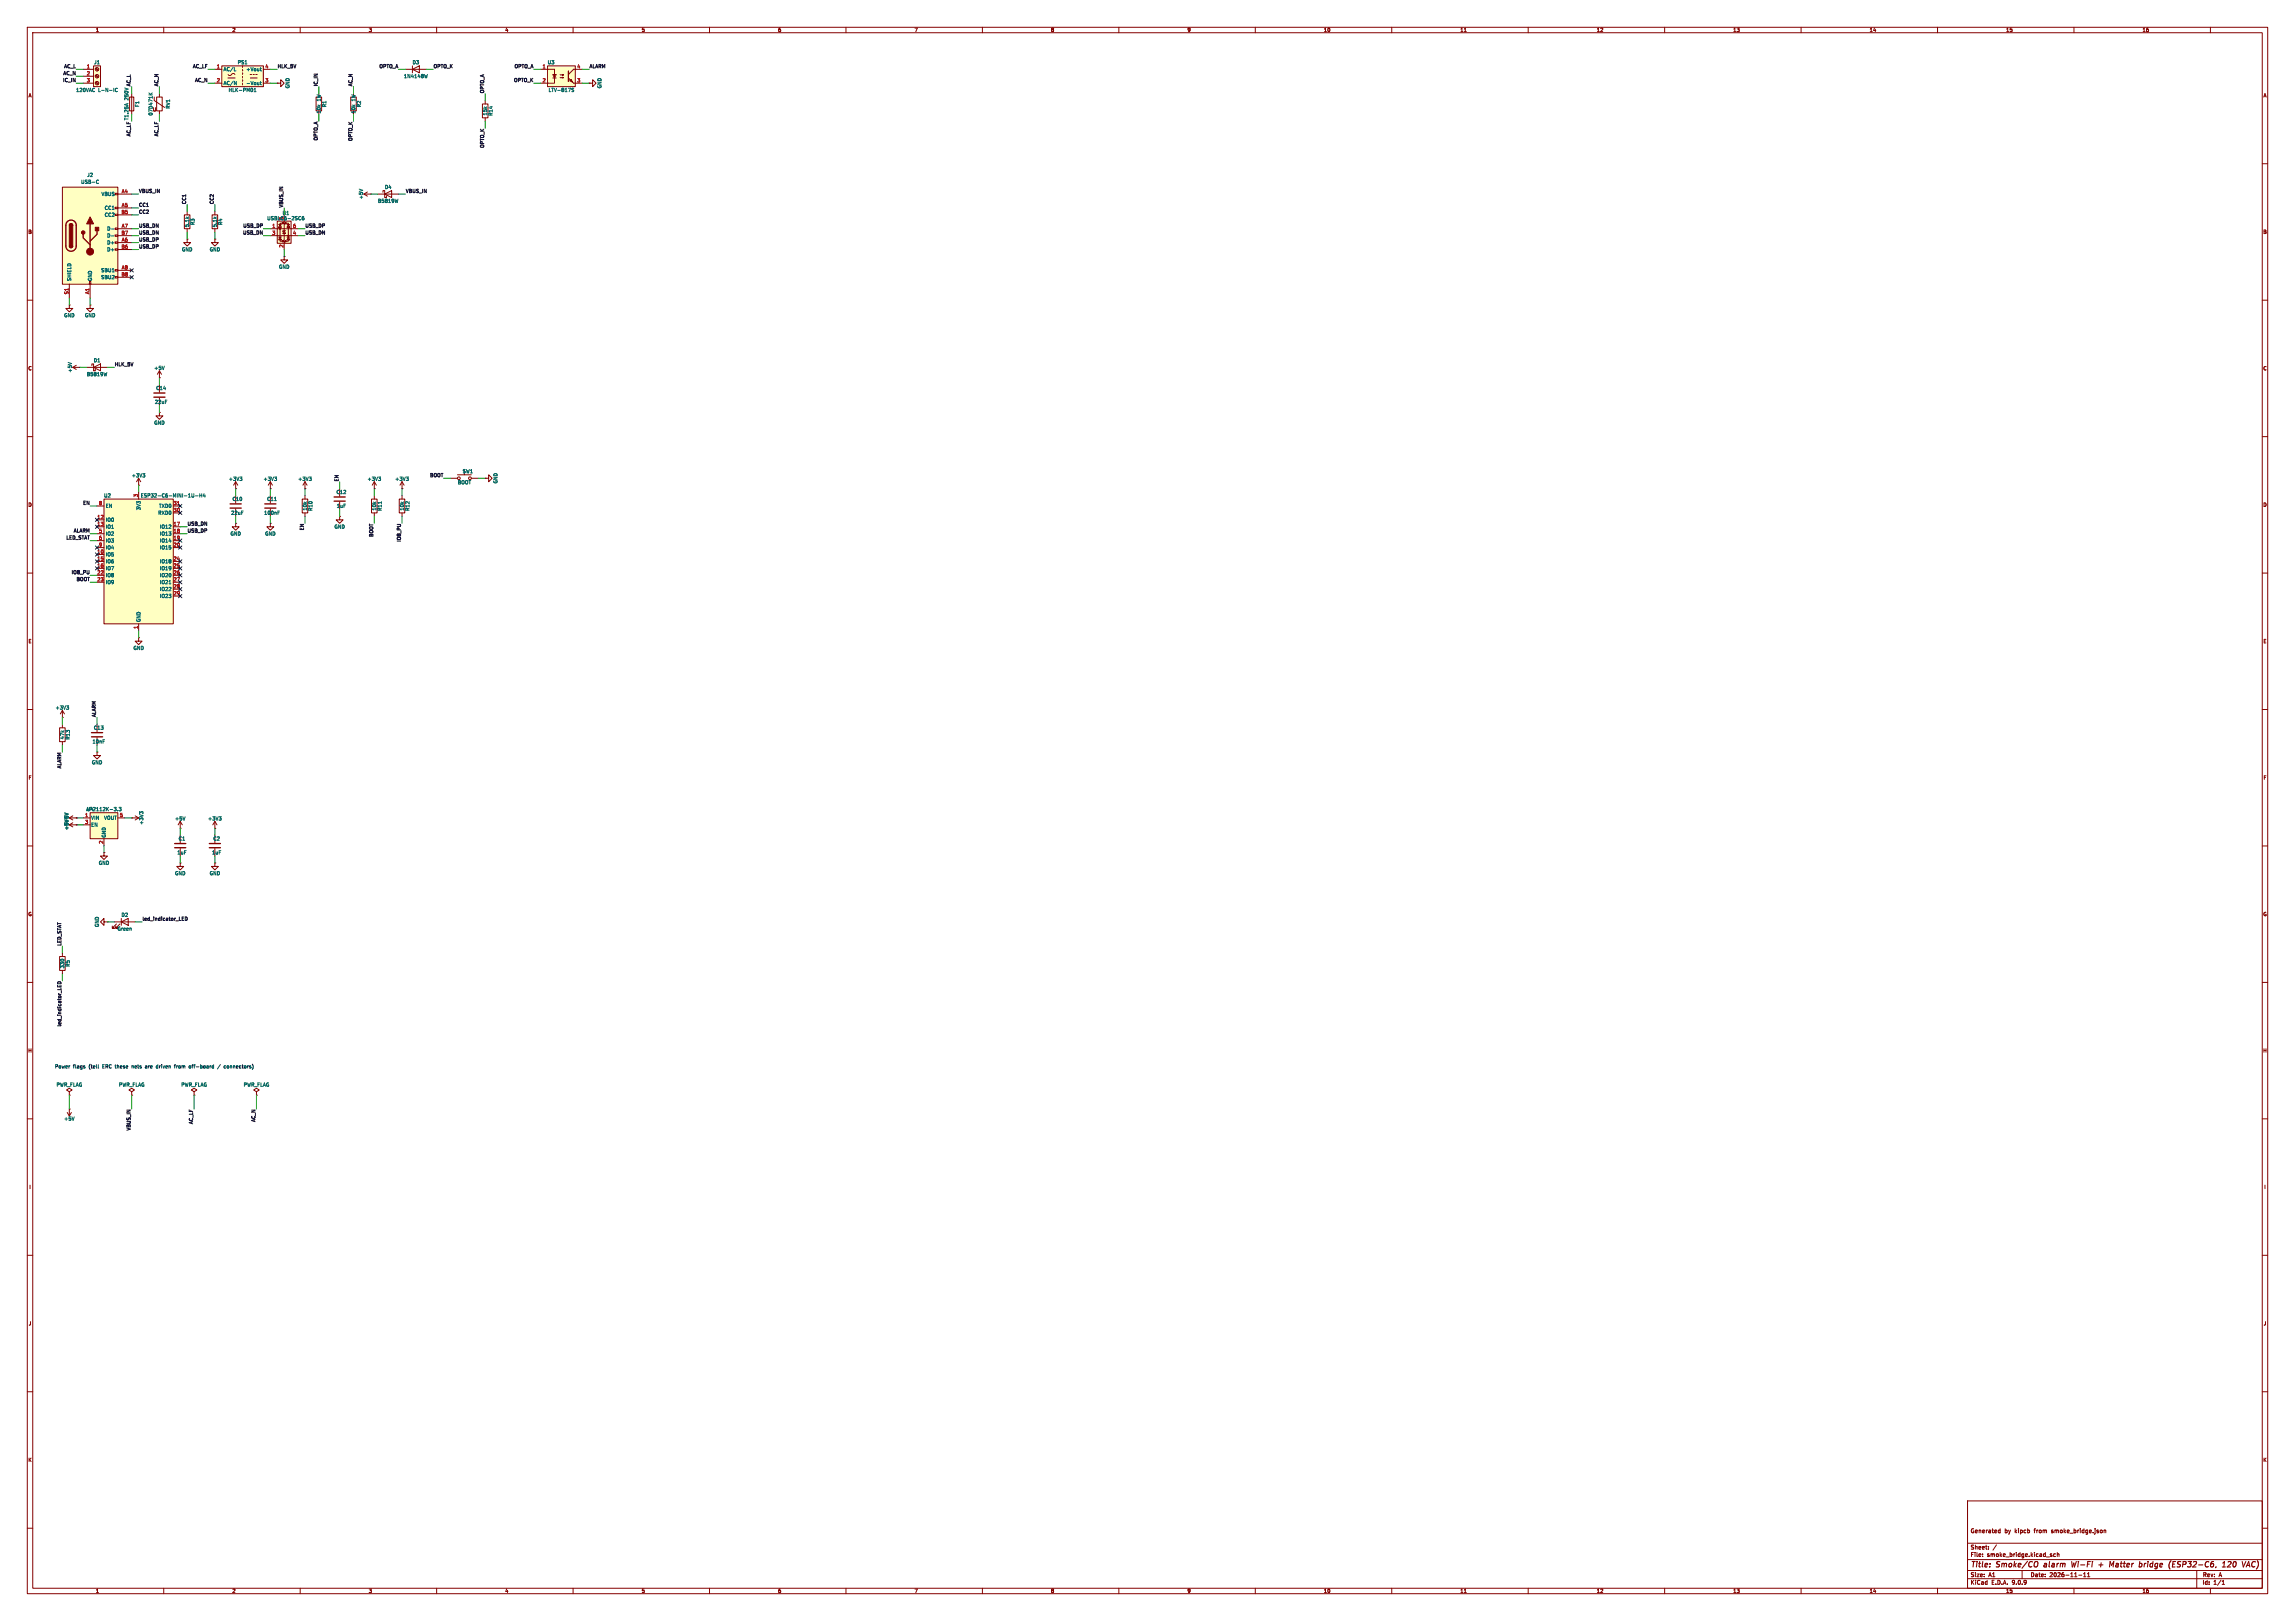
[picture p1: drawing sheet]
<svg xmlns="http://www.w3.org/2000/svg" width="841mm" height="594mm" viewBox="0 0 841 594" stroke-linecap="round" stroke-linejoin="round" font-family="sans-serif">
<defs><g id="words">
<g font-size="2.8" fill="#840000">
<text x="722" y="574.9">Title:</text>
<text x="731.7" y="574.9">Smoke/CO</text>
<text x="749.9" y="574.9">alarm</text>
<text x="760.8" y="574.9">Wi-Fi</text>
<text x="776.3" y="574.9">Matter</text>
<text x="787.9" y="574.9">bridge</text>
<text x="799.6" y="574.9">(ESP32-C6,</text>
<text x="820.1" y="574.9">120</text>
</g>
<g font-size="2.1" fill="#840000">
<text x="722" y="562">Generated</text>
<text x="734.5" y="562">by</text>
<text x="738.3" y="562">kipcb</text>
<text x="745.5" y="562">from</text>
<text x="752" y="562">smoke_bridge.json</text>
<text x="722" y="568">Sheet:</text>
<text x="722" y="570.7">File:</text>
<text x="728.1" y="570.7">smoke_bridge.kicad_sch</text>
<text x="722" y="580.9">KiCad</text>
<text x="722" y="578.1">Size:</text>
<text x="728.7" y="578.1">A1</text>
<text x="729.7" y="580.9">E.D.A.</text>
<text x="737.3" y="580.9">9.0.9</text>
<text x="744" y="578.1">Date:</text>
<text x="751" y="578.1">2026-11-11</text>
<text x="807" y="578.3">Rev:</text>
<text x="807" y="580.9">Id:</text>
<text x="811.1" y="580.9">1/1</text>
<text x="813.4" y="578.3">A</text>
</g>
<g font-size="1.8" fill="#840000">
<text x="35" y="11.9">1</text>
<text x="85" y="11.9">2</text>
<text x="135" y="11.9">3</text>
<text x="185" y="11.9">4</text>
<text x="235" y="11.9">5</text>
<text x="285" y="11.9">6</text>
<text x="335" y="11.9">7</text>
<text x="385" y="11.9">8</text>
<text x="435" y="11.9">9</text>
<text x="485" y="11.9">10</text>
<text x="535" y="11.9">11</text>
<text x="585" y="11.9">12</text>
<text x="635" y="11.9">13</text>
<text x="685" y="11.9">14</text>
<text x="735" y="11.9">15</text>
<text x="785" y="11.9">16</text>
<text x="10.3" y="35.9">A</text>
<text x="829.3" y="35.9">A</text>
<text x="10.3" y="85.9">B</text>
<text x="829.2" y="85.9">B</text>
<text x="10.3" y="135.9">C</text>
<text x="829.2" y="135.9">C</text>
<text x="10.3" y="185.9">D</text>
<text x="829.2" y="185.9">D</text>
<text x="10.3" y="235.9">E</text>
<text x="829.3" y="235.9">E</text>
<text x="10.3" y="285.9">F</text>
<text x="829.3" y="285.9">F</text>
<text x="10.3" y="335.9">G</text>
<text x="829.2" y="335.9">G</text>
<text x="10.2" y="385.9">H</text>
<text x="829.2" y="385.9">H</text>
<text x="10.6" y="435.9">I</text>
<text x="829.6" y="435.9">I</text>
<text x="10.4" y="485.9">J</text>
<text x="829.4" y="485.9">J</text>
<text x="10.3" y="535.9">K</text>
<text x="829.2" y="535.9">K</text>
<text x="35" y="583.9">1</text>
<text x="85" y="583.9">2</text>
<text x="135" y="583.9">3</text>
<text x="185" y="583.9">4</text>
<text x="235" y="583.9">5</text>
<text x="285" y="583.9">6</text>
<text x="335" y="583.9">7</text>
<text x="385" y="583.9">8</text>
<text x="435" y="583.9">9</text>
<text x="485" y="583.9">10</text>
<text x="535" y="583.9">11</text>
<text x="585" y="583.9">12</text>
<text x="635" y="583.9">13</text>
<text x="685" y="583.9">14</text>
<text x="735" y="583.9">15</text>
<text x="785" y="583.9">16</text>
</g>
<g font-size="1.8" fill="#006464">
<text x="34.4" y="23.7">J1</text>
<text x="87" y="23.7">PS1</text>
<text x="151.1" y="23.7">D3</text>
<text x="200.6" y="23.7">U3</text>
<text x="81.8" y="26.3">AC/L</text>
<text x="90.1" y="26.3">+Vout</text>
<text x="147.9" y="28.8">1N4148W</text>
<text x="27.7" y="33.9">120VAC</text>
<text x="36" y="33.9">L-N-IC</text>
<text x="81.8" y="31.3">AC/N</text>
<text x="83.6" y="33.9">HLK-PM01</text>
<text x="90.1" y="31.3">-Vout</text>
<text x="106.3" y="32.5" transform="rotate(-90 106.3 32.5)">GND</text>
<text x="200.9" y="33.9">LTV-817S</text>
<text x="220.6" y="32.5" transform="rotate(-90 220.6 32.5)">GND</text>
<text x="47.2" y="36.7" transform="rotate(-90 47.2 36.7)">250V</text>
<text x="51.2" y="39.3" transform="rotate(-90 51.2 39.3)">F1</text>
<text x="55.9" y="41">U</text>
<text x="62.5" y="40" transform="rotate(-90 62.5 40)">RV1</text>
<text x="117.7" y="41.7" transform="rotate(-90 117.7 41.7)">10k</text>
<text x="117.7" y="37.1" transform="rotate(-90 117.7 37.1)">1W</text>
<text x="119.7" y="39.4" transform="rotate(-90 119.7 39.4)">R1</text>
<text x="130.4" y="41.7" transform="rotate(-90 130.4 41.7)">10k</text>
<text x="130.4" y="37.1" transform="rotate(-90 130.4 37.1)">1W</text>
<text x="132.4" y="39.4" transform="rotate(-90 132.4 39.4)">R2</text>
<text x="47.2" y="44.2" transform="rotate(-90 47.2 44.2)">T1.25A</text>
<text x="56.1" y="42.5" transform="rotate(-90 56.1 42.5)">07D471K</text>
<text x="178.7" y="42.5" transform="rotate(-90 178.7 42.5)">15k</text>
<text x="180.7" y="42.6" transform="rotate(-90 180.7 42.6)">R14</text>
<text x="31.8" y="65">J2</text>
<text x="29.6" y="67.5">USB-C</text>
<text x="37.1" y="72">VBUS</text>
<text x="140.9" y="69.4">D4</text>
<text x="38.2" y="77.1">CC1</text>
<text x="133.2" y="73.2" transform="rotate(-90 133.2 73.2)">+5V</text>
<text x="138.4" y="74.5">B5819W</text>
<text x="38.2" y="79.6">CC2</text>
<text x="69.4" y="83.4" transform="rotate(-90 69.4 83.4)">5.1k</text>
<text x="71.5" y="82.6" transform="rotate(-90 71.5 82.6)">R3</text>
<text x="79.6" y="83.4" transform="rotate(-90 79.6 83.4)">5.1k</text>
<text x="81.6" y="82.6" transform="rotate(-90 81.6 82.6)">R4</text>
<text x="97.8" y="80.9">USBLC6-2SC6</text>
<text x="103.4" y="79">U1</text>
<text x="103.9" y="80.7" transform="rotate(-90 103.9 80.7)">5</text>
<text x="39.1" y="84.7">D-</text>
<text x="39.1" y="87.2">D-</text>
<text x="39.1" y="89.8">D+</text>
<text x="39.1" y="92.3">D+</text>
<text x="66.5" y="92.3">GND</text>
<text x="76.7" y="92.3">GND</text>
<text x="36.9" y="99.9">SBU1</text>
<text x="102.1" y="98.7">GND</text>
<text x="26.3" y="103.1" transform="rotate(-90 26.3 103.1)">SHIELD</text>
<text x="33.9" y="103.1" transform="rotate(-90 33.9 103.1)">GND</text>
<text x="36.9" y="102.5">SBU2</text>
<text x="23.4" y="116.4">GND</text>
<text x="31" y="116.4">GND</text>
<text x="26.5" y="136.7" transform="rotate(-90 26.5 136.7)">+5V</text>
<text x="34.2" y="132.9">D1</text>
<text x="56.4" y="135.7">+5V</text>
<text x="31.7" y="138">B5819W</text>
<text x="57.1" y="143.1">C14</text>
<text x="56.6" y="148.2">22uF</text>
<text x="56.4" y="155.8">GND</text>
<text x="169.4" y="173.6">SW1</text>
<text x="48.2" y="175.1">+3V3</text>
<text x="83.7" y="176.4">+3V3</text>
<text x="96.4" y="176.4">+3V3</text>
<text x="109.1" y="176.4">+3V3</text>
<text x="134.5" y="176.4">+3V3</text>
<text x="144.7" y="176.4">+3V3</text>
<text x="167.6" y="177.6">BOOT</text>
<text x="182.5" y="177.3" transform="rotate(-90 182.5 177.3)">GND</text>
<text x="38" y="182.5">U2</text>
<text x="51.5" y="182.5">ESP32-C6-MINI-1U-H4</text>
<text x="85" y="183.7">C10</text>
<text x="97.7" y="183.7">C11</text>
<text x="123.1" y="181.2">C12</text>
<text x="38.6" y="186.3">EN</text>
<text x="38.6" y="191.4">IO0</text>
<text x="51.7" y="187.1" transform="rotate(-90 51.7 187.1)">3V3</text>
<text x="57.8" y="188.8">RXD0</text>
<text x="58.1" y="186.3">TXD0</text>
<text x="84.6" y="188.8">22uF</text>
<text x="96.7" y="188.8">100nF</text>
<text x="112.6" y="187.2" transform="rotate(-90 112.6 187.2)">10k</text>
<text x="114.7" y="187.4" transform="rotate(-90 114.7 187.4)">R10</text>
<text x="123.3" y="186.3">1uF</text>
<text x="138" y="187.2" transform="rotate(-90 138 187.2)">10k</text>
<text x="140.1" y="187.4" transform="rotate(-90 140.1 187.4)">R11</text>
<text x="148.2" y="187.2" transform="rotate(-90 148.2 187.2)">10k</text>
<text x="150.2" y="187.4" transform="rotate(-90 150.2 187.4)">R12</text>
<text x="38.6" y="193.9">IO1</text>
<text x="38.6" y="196.4">IO2</text>
<text x="58.4" y="193.9">IO12</text>
<text x="58.4" y="196.4">IO13</text>
<text x="84.3" y="196.4">GND</text>
<text x="97" y="196.4">GND</text>
<text x="122.4" y="193.9">GND</text>
<text x="38.6" y="199">IO3</text>
<text x="38.6" y="201.5">IO4</text>
<text x="58.4" y="199">IO14</text>
<text x="58.4" y="201.5">IO15</text>
<text x="38.6" y="204.1">IO5</text>
<text x="38.6" y="206.6">IO6</text>
<text x="38.6" y="209.1">IO7</text>
<text x="58.4" y="206.6">IO18</text>
<text x="58.4" y="209.1">IO19</text>
<text x="38.6" y="211.7">IO8</text>
<text x="38.6" y="214.2">IO9</text>
<text x="58.4" y="211.7">IO20</text>
<text x="58.4" y="214.2">IO21</text>
<text x="58.4" y="216.8">IO22</text>
<text x="58.4" y="219.3">IO23</text>
<text x="51.7" y="228.1" transform="rotate(-90 51.7 228.1)">GND</text>
<text x="48.8" y="238.4">GND</text>
<text x="20.2" y="260.2">+3V3</text>
<text x="34.2" y="267.6">C13</text>
<text x="23.7" y="271.1" transform="rotate(-90 23.7 271.1)">47k</text>
<text x="25.8" y="271.2" transform="rotate(-90 25.8 271.2)">R13</text>
<text x="33.8" y="272.6">10nF</text>
<text x="33.5" y="280.3">GND</text>
<text x="31.5" y="297.4">AP2112K-3.3</text>
<text x="31.6" y="297.4">U4</text>
<text x="25.2" y="304.3" transform="rotate(-90 25.2 304.3)">+5V+5V</text>
<text x="25.2" y="304.3" transform="rotate(-90 25.2 304.3)">+5V</text>
<text x="33.3" y="300.6">VIN</text>
<text x="33.3" y="303.1">EN</text>
<text x="38" y="300.6">VOUT</text>
<text x="52.7" y="302.4" transform="rotate(-90 52.7 302.4)">+3V3</text>
<text x="64" y="300.8">+5V</text>
<text x="76.1" y="300.8">+3V3</text>
<text x="39" y="307.1" transform="rotate(-90 39 307.1)">GND</text>
<text x="65.3" y="308.2">C1</text>
<text x="78" y="308.2">C2</text>
<text x="36.1" y="317.1">GND</text>
<text x="64.8" y="313.3">1uF</text>
<text x="77.5" y="313.3">1uF</text>
<text x="64" y="320.9">GND</text>
<text x="76.7" y="320.9">GND</text>
<text x="36.4" y="339.9" transform="rotate(-90 36.4 339.9)">GND</text>
<text x="42.9" y="341.2">Green</text>
<text x="44.4" y="336.1">D2</text>
<text x="23.7" y="355" transform="rotate(-90 23.7 355)">330</text>
<text x="25.8" y="354.4" transform="rotate(-90 25.8 354.4)">R5</text>
<text x="20.6" y="398.4">PWR_FLAG</text>
<text x="43.4" y="398.4">PWR_FLAG</text>
<text x="66.3" y="398.4">PWR_FLAG</text>
<text x="89.2" y="398.4">PWR_FLAG</text>
<text x="23.4" y="410.8">+5V</text>
</g>
<g font-size="1.8" fill="#0f0f0f">
<text x="23.1" y="27.6">AC_N</text>
<text x="23.4" y="25.1">AC_L</text>
<text x="70.6" y="25.1">AC_LF</text>
<text x="101.6" y="25.1">HLK_5V</text>
<text x="138.9" y="25.1">OPTO_A</text>
<text x="158.7" y="25.1">OPTO_K</text>
<text x="188.4" y="25.1">OPTO_A</text>
<text x="215.9" y="25.1">ALARM</text>
<text x="23" y="30.1">IC_IN</text>
<text x="47.9" y="31.7" transform="rotate(-90 47.9 31.7)">AC_L</text>
<text x="58.1" y="31.7" transform="rotate(-90 58.1 31.7)">AC_N</text>
<text x="71.3" y="30.1">AC_N</text>
<text x="116.5" y="31.7" transform="rotate(-90 116.5 31.7)">IC_IN</text>
<text x="129.2" y="31.7" transform="rotate(-90 129.2 31.7)">AC_N</text>
<text x="177.5" y="34.3" transform="rotate(-90 177.5 34.3)">OPTO_A</text>
<text x="188.2" y="30.1">OPTO_K</text>
<text x="47.9" y="50.1" transform="rotate(-90 47.9 50.1)">AC_LF</text>
<text x="58.1" y="50.1" transform="rotate(-90 58.1 50.1)">AC_LF</text>
<text x="116.5" y="51.6" transform="rotate(-90 116.5 51.6)">OPTO_A</text>
<text x="129.2" y="51.8" transform="rotate(-90 129.2 51.8)">OPTO_K</text>
<text x="177.5" y="54.3" transform="rotate(-90 177.5 54.3)">OPTO_K</text>
<text x="50.8" y="70.8">VBUS_IN</text>
<text x="148.6" y="70.8">VBUS_IN</text>
<text x="50.8" y="75.9">CC1</text>
<text x="68.2" y="74.9" transform="rotate(-90 68.2 74.9)">CC1</text>
<text x="78.4" y="74.9" transform="rotate(-90 78.4 74.9)">CC2</text>
<text x="103.8" y="76.2" transform="rotate(-90 103.8 76.2)">VBUS_IN</text>
<text x="50.8" y="83.5">USB_DN</text>
<text x="50.8" y="78.4">CC2</text>
<text x="89" y="83.5">USB_DP</text>
<text x="111.8" y="83.5">USB_DP</text>
<text x="50.8" y="86">USB_DN</text>
<text x="50.8" y="88.6">USB_DP</text>
<text x="88.9" y="86">USB_DN</text>
<text x="111.8" y="86">USB_DN</text>
<text x="50.8" y="91.1">USB_DP</text>
<text x="41.9" y="134.3">HLK_5V</text>
<text x="124.1" y="176.5" transform="rotate(-90 124.1 176.5)">EN</text>
<text x="157.5" y="174.9">BOOT</text>
<text x="30.3" y="185.1">EN</text>
<text x="24.2" y="197.8">LED_STAT</text>
<text x="26.9" y="195.2">ALARM</text>
<text x="68.6" y="195.2">USB_DP</text>
<text x="68.6" y="192.7">USB_DN</text>
<text x="111.4" y="194.5" transform="rotate(-90 111.4 194.5)">EN</text>
<text x="136.8" y="196.9" transform="rotate(-90 136.8 196.9)">BOOT</text>
<text x="147" y="198.7" transform="rotate(-90 147 198.7)">IO8_PU</text>
<text x="26.1" y="210.5">IO8_PU</text>
<text x="27.9" y="213">BOOT</text>
<text x="35.2" y="262.9" transform="rotate(-90 35.2 262.9)">ALARM</text>
<text x="22.5" y="281.7" transform="rotate(-90 22.5 281.7)">ALARM</text>
<text x="52.1" y="337.5">led_indicator_LED</text>
<text x="22.5" y="346.7" transform="rotate(-90 22.5 346.7)">LED_STAT</text>
<text x="22.5" y="376.3" transform="rotate(-90 22.5 376.3)">led_indicator_LED</text>
<text x="70.8" y="412" transform="rotate(-90 70.8 412)">AC_LF</text>
<text x="93.6" y="411.3" transform="rotate(-90 93.6 411.3)">AC_N</text>
<text x="47.9" y="414.4" transform="rotate(-90 47.9 414.4)">VBUS_IN</text>
</g>
<g font-size="1.8" fill="#a90000">
<text x="31.7" y="25.1">1</text>
<text x="31.7" y="27.7">2</text>
<text x="79.3" y="25.1">1</text>
<text x="97.1" y="25.1">4</text>
<text x="198.7" y="25.1">1</text>
<text x="211.4" y="25.1">4</text>
<text x="31.7" y="30.2">3</text>
<text x="79.3" y="30.2">2</text>
<text x="97.1" y="30.2">3</text>
<text x="198.7" y="30.2">2</text>
<text x="211.4" y="30.2">3</text>
<text x="44.5" y="70.9">A4</text>
<text x="44.5" y="75.9">A5</text>
<text x="44.4" y="78.5">B5</text>
<text x="44.5" y="83.6">A7</text>
<text x="99.6" y="83.6">1</text>
<text x="107.2" y="83.6">6</text>
<text x="44.4" y="86.1">B7</text>
<text x="44.5" y="88.6">A6</text>
<text x="99.6" y="86.1">3</text>
<text x="107.2" y="86.1">4</text>
<text x="44.4" y="91.2">B6</text>
<text x="103.9" y="90.9" transform="rotate(-90 103.9 90.9)">2</text>
<text x="44.4" y="101.3">B8</text>
<text x="44.5" y="98.8">A8</text>
<text x="25.1" y="108" transform="rotate(-90 25.1 108)">S1</text>
<text x="32.8" y="107.9" transform="rotate(-90 32.8 107.9)">A1</text>
<text x="36.1" y="185.2">8</text>
<text x="50.5" y="182.3" transform="rotate(-90 50.5 182.3)">3</text>
<text x="63.5" y="185.2">31</text>
<text x="35.5" y="190.2">12</text>
<text x="63.5" y="187.7">30</text>
<text x="35.5" y="192.8">13</text>
<text x="36.1" y="195.3">5</text>
<text x="36.1" y="197.9">6</text>
<text x="63.5" y="192.8">17</text>
<text x="63.5" y="195.3">18</text>
<text x="63.5" y="197.9">19</text>
<text x="35.5" y="202.9">10</text>
<text x="36.1" y="200.4">9</text>
<text x="63.5" y="200.4">20</text>
<text x="35.5" y="205.5">15</text>
<text x="35.5" y="208">16</text>
<text x="63.5" y="205.5">24</text>
<text x="63.5" y="208">25</text>
<text x="35.5" y="210.6">22</text>
<text x="35.5" y="213.1">23</text>
<text x="63.5" y="210.6">26</text>
<text x="63.5" y="213.1">27</text>
<text x="63.5" y="215.6">28</text>
<text x="63.5" y="218.2">29</text>
<text x="50.5" y="230.6" transform="rotate(-90 50.5 230.6)">1</text>
<text x="31" y="299.5">1</text>
<text x="43.7" y="299.5">5</text>
<text x="31" y="302">3</text>
<text x="37.8" y="309.3" transform="rotate(-90 37.8 309.3)">2</text>
</g>
<g font-size="1.8" fill="#0000c2">
<text x="20" y="391.6">Power</text>
<text x="26.8" y="391.6">flags</text>
<text x="32.7" y="391.6">(tell</text>
<text x="37.8" y="391.6">ERC these</text>
<text x="49" y="391.6">nets</text>
<text x="54.1" y="391.6">are</text>
<text x="58.3" y="391.6">driven</text>
<text x="65.2" y="391.6">from</text>
<text x="70.8" y="391.6">off-board</text>
<text x="81.5" y="391.6">/</text>
<text x="84" y="391.6">connectors)</text>
</g>
</g></defs>
<g fill="none" stroke="#840000" stroke-width=".37">
<path d="M10 10h821v574h-821zM12 12h817v570h-817zM60 10v2M110 10v2M160 10v2M210 10v2M260 10v2M310 10v2M360 10v2M410 10v2M460 10v2M510 10v2"/>
<path d="M536.6 11.6h.7M560 10v2M610 10v2M660 10v2M710 10v2M760 10v2M810 10v2M10 60h2M829 60h2M104.1 94v1.2h1.3l-1.3 1.3-1.2-1.3h1.2M104.1 94h.1M10 110h2"/>
<path d="M829 110h2M58.4 138.4h.1M58.4 135.9l-.7 1.3M58.4 135.9l.8 1.3M58.4 135.9v2.5M10 160h2M58.4 151.1v1.3h1.3l-1.3 1.3-1.3-1.3h1.3M58.4 151.1h.1M829 160h2M10 210h2M829 210h2M10 260h2"/>
<path d="M829 260h2M10 310h2M829 310h2M38.1 337.8v-1.3l-1.3 1.3 1.3 1.3v-1.3h1.3M39.4 337.8h.1M41.9 337.8h7.6M42.7 338.6l-1.6 1.5h.8h-.8v-.8M43.9 338.6l-1.5 1.5h.8h-.8v-.8M44.4 337.8l2.6-1.3v2.6zM44.4 336.5v2.6M10 360h2M21.8 350.5h2.1v5.1h-2.1z"/>
<path d="M22.9 349.2v1.3M22.9 355.6v1.3M829 360h2M10 410h2M24.6 407.7l.8 1.2M25.4 406.4h.1M25.4 400l1-.6-1-.6-1 .6 1 .6v1.3M25.4 401.3h.1M25.4 406.4v2.5M26.2 407.7l-.8 1.2M48.3 400l1-.6-1-.6-1.1 .6 1.1 .6v1.3M48.3 401.3h.1"/>
<path d="M71.1 400l1-.6-1-.6-1 .6 1 .6v1.3M71.1 401.3h.1M829 410h2M10 460h2M829 460h2M10 510h2M829 510h2M10 560h2M721 550h108v32h-108zM829 560h2M721 578.5h108M721 575.5h108"/>
<path d="M721 571.5h108M721 565.5h108M726.5 570.2h.1M726.5 570.2v.1M726.5 569.5v.1M728.7 567.5v.2M728.7 566.8v.1M731.6 566.1l-1.3 1.9M732.4 561.6h.6M732.4 560.8h.6M733 560.2v1.5M741 575.5v3"/>
<path d="M751.5 569.9l.5 .3-.5 .2M751.5 569.4l.4 .1M753.2 569.5l-.4-.1-.3 .3 .2 .6h.5M753.9 569.5h.6v.9M753.9 568.9v1.5M761.7 577.2h1.2M763.5 577.8h.9M763.5 576.7l.5-.4v1.5M765 577.8h.8M765 576.7l.4-.4v1.5M770.1 560.7l.3 .3-.1 .5M770.2 561.6l-.1 .1"/>
<path d="M770.3 561.5l-.1 .1M771 560.8h.6l.1 .9M771 560.7v1M805 575.5v6.5M814.3 579.5l.4-.4v1.5M60 582v2M110 582v2M160 582v2M210 582v2M260 582v2M310 582v2M360 582v2"/>
<path d="M410 582v2M460 582v2M510 582v2M536.6 583.6h.7M560 582v2M610 582v2M660 582v2M710 582v2M760 582v2M810 582v2M814.3 580.6h.9"/>
</g>
<g fill="none" stroke="#840000" stroke-width=".4">
<path d="M749.1 573.5l-.2 .4 .3 .3M759.2 572.2l.2 2 .5-1.4 .2 1.4 .8-2M769.1 573.4h1.5M770 572.7l-.2 1.5M773 574.2l.3-2 .4 1.4 .9-1.4-.3 2M775.6 573.4l-.3 .3v.4l.7 .1M775.6 572.9l-.2 .1M786.4 572.9l-.6 .4M787.1 572.9l-.2 1.3M787.2 572.2l-.1 .2M798.8 574l-1 .1M798.9 572.2l-.7 .1-.3 .5 1 .6"/>
<path d="M814.3 574.2h1.2M816.5 572.4l.8-.2 .3 .6-1.4 1.4h1.2M818.6 572.4l.3-.2a1 1 0 0 1 .5 1.1 1 1 0 0 1-1 .8l-.2-.7zM825.6 572.3l.9 .1M826.3 574l-.4 .2M827.2 571.9a2.32 2.32 0 0 1-.4 3.1"/>
</g>
<path d="M60.2 134.2l-.4 1.3M27.2 409.3l-.4 1.2" fill="none" stroke="#006464" stroke-width=".37"/>
<path d="M22.9 68.6h20.3v35.5h-20.3z" fill="#ffffc2"/>
<g fill="none" stroke="#840000" stroke-width=".37">
<path d="M22.9 68.6h20.3v35.5h-20.3zM42.2 70.9h1v.5h-1zM42.2 75.9h1v.6h-1zM42.2 78.5h1v.5h-1zM43.2 71.1h5.1M43.2 76.2h5.1M43.2 78.7h5.1M25.4 82.5l.2-.4 .4-.2 .5 .2 .2 .4M25.4 90.2l.2 .4 .4 .2 .5-.2 .2-.4M42.2 83.6h1v.5h-1zM42.2 86.1h1v.5h-1zM42.2 88.6h1v.6h-1z"/>
<path d="M42.2 91.2h1v.5h-1zM42.2 98.8h1v.5h-1zM43.2 83.8h5.1M43.2 86.4h5.1M43.2 88.9h5.1M43.2 91.4h5.1M43.2 99.1h5.1M25.4 104.1v5.1M32.8 103.1h.5v1h-.5zM33 104.1v5.1M42.2 101.3h1v.6h-1zM43.2 101.6h5.1"/>
<path d="M25.4 299.7l1.3 .8M25.4 299.7h2.5M26.7 299l-1.3 .7M27.9 299.7h.1M48.3 299.7h.1M48.3 299.7h2.5M49.5 299l1.3 .7M50.8 299.7l-1.3 .8M38.1 312.4v1.3h1.3l-1.3 1.3-1.3-1.3h1.3M38.1 312.4h.1M66 316.2v1.3h1.3l-1.3 1.3-1.2-1.3h1.2M66 316.2h.1"/>
<path d="M78.7 316.2v1.3h1.3l-1.3 1.3-1.2-1.3h1.2M78.7 316.2h.1"/>
</g>
<path d="M24.7 81.2a1.9 1.9 0 0 1 2.1-.4 1.9 1.9 0 0 1 1.1 1.7v7.7a1.91 1.91 0 0 1-1.9 1.9 1.91 1.91 0 0 1-1.9-1.9v-7.8zM30.5 85.9v1.2l2.5 2.6M33 82v10.2M35.6 84.6v1.3l-2.6 2.5" fill="none" stroke="#840000" stroke-width=".51"/>
<g fill="#840000" stroke="#840000" stroke-width=".37">
<path d="M25.4 82.5h1.3v7.7h-1.3z"/>
<path d="M25.6 82.1l.7-.1 .4 .5h-1.3z"/>
<path d="M25.4 90.2h1.3l-.2 .4-.5 .2-.4-.2z"/>
<path d="M33 79.5l1.3 2.5h-2.6z"/>
<path d="M34.9 83.3h1.3v1.3h-1.3z"/>
<circle cx="30.5" cy="85.2" r=".63"/>
<circle cx="33" cy="92.2" r="1.27"/>
</g>
<path d="M35.6 66l.5 .1M36.1 67.1l-.5 .1M40.8 83.9h1M40.8 86.5h1M23.7 297.9l1.3 .4M51.6 297.8l-.5-.4v.8M51.6 297.7l.3-.3 .5 .3" fill="none" stroke="#006464" stroke-width=".37"/>
<path d="M33 297.8h10.2v9.5h-10.2z" fill="#ffffc2"/>
<g fill="none" stroke="#840000" stroke-width=".37">
<path d="M101.6 30.5h1.3v-1.3l1.2 1.3-1.2 1.2v-1.2M101.6 30.5h.1M115.8 35.6h2.1v5h-2.1zM128.5 35.6h2.1v5h-2.1zM67.6 78.7h2v5.1h-2zM68.6 77.5v1.2M77.7 78.7h2.1v5.1h-2.1zM78.7 77.5v1.2M133.3 71.1h2.6M133.3 71.1l1.3 .8M134.6 70.4l-1.3 .7M135.9 71.1h.1"/>
<path d="M138.4 71.1h7.6M140.3 70.5v-.7h.7v2.6h.6v-.6M141 71.1l2.5-1.3v2.6zM68.6 87.6v1.3h1.2l-1.2 1.3-1.3-1.3h1.3M68.6 87.6h.1M68.6 83.8v1.3M78.7 83.8v1.3M25.4 111.8v1.2h1.3l-1.3 1.3-1.3-1.3h1.3M25.4 111.8h.1M33 111.8v1.2h1.3l-1.3 1.3-1.3-1.3h1.3M33 111.8h.1M26.7 134.6h2.5"/>
<path d="M26.7 134.6l1.2 .8M27.9 133.9l-1.2 .7M29.2 134.6h.1M31.7 134.6h7.7M33.7 134v-.7h.6v2.6h.6v-.6M34.3 134.6l2.5-1.3v2.6zM50.8 177.8h.1M50.8 175.3l-.8 1.2M50.8 175.3l.8 1.2M50.8 175.3v2.5M86.4 179.1h.1M86.4 176.5l-.8 1.3"/>
<path d="M86.4 176.5l.7 1.3M86.4 176.5v2.6M99.1 179.1h.1M99.1 176.5l-.8 1.3M99.1 176.5l.7 1.3M99.1 176.5v2.6M111.8 179.1h.1M111.8 176.5l-.8 1.3M111.8 176.5l.7 1.3M111.8 176.5v2.6M124.5 179.1v2.8M137.2 179.1h.1"/>
<path d="M137.2 176.5l-.8 1.3M137.2 176.5l.7 1.3M137.2 176.5v2.6M147.3 179.1h.1M147.3 176.5l-.7 1.3M147.3 176.5l.8 1.3M147.3 176.5v2.6M165.1 175.3h2.5M167.6 174h5.1M172.7 175.3h2.6M177.8 175.3h1.3v-1.3l1.2 1.3-1.2 1.2v-1.2M177.8 175.3h.1"/>
<path d="M86.4 191.8v1.2h1.2l-1.2 1.3-1.3-1.3h1.3M86.4 191.8h.1M86.4 181.6v2.8M86.4 186.4v2.8M99.1 191.8v1.2h1.2l-1.2 1.3-1.3-1.3h1.3M99.1 191.8h.1M99.1 181.6v2.8M99.1 186.4v2.8M110.7 182.9h2.1v5.1h-2.1zM111.8 181.6v1.3M111.8 188v1.2M124.5 189.2v1.3h1.2l-1.2 1.3-1.3-1.3h1.3"/>
<path d="M124.5 189.2h.1M124.5 183.9v2.8M136.1 182.9h2.1v5.1h-2.1zM137.2 181.6v1.3M137.2 188v1.2M146.3 182.9h2v5.1h-2zM147.3 181.6v1.3M147.3 188v1.2M50.8 233.7v1.2h1.3l-1.3 1.3-1.3-1.3h1.3M50.8 233.7h.1M21.8 266.7h2.1v5.1h-2.1zM22.9 262.9h.1"/>
<path d="M22.9 260.3l-.8 1.3M22.9 260.3l.7 1.3M22.9 260.3v2.6M22.9 265.4v1.3M22.9 271.8v1.2M35.6 275.6v1.3h1.2l-1.2 1.2-1.3-1.2h1.3M35.6 275.6h.1M35.6 265.4v2.8M35.6 270.3v2.7M30.5 299.7h2.5M33 297.8h10.2v9.5h-10.2zM43.2 299.7h2.5"/>
<path d="M25.4 302.3h2.5M25.4 302.3l1.3 .7M26.7 301.5l-1.3 .8M27.9 302.3h.1M30.5 302.3h2.5M38.1 307.3v2.6M66 303.5h.1M66 301l-.7 1.3M66 301l.8 1.3M66 301v2.5M66 306.1v2.8M66 310.9v2.8"/>
<path d="M78.7 303.5h.1M78.7 301v2.5M78.7 306.1v2.8M78.7 310.9v2.8M78.7 301l-.7 1.3M78.7 301l.8 1.3"/>
<circle cx="168.1" cy="175.3" r=".51"/>
<circle cx="172.2" cy="175.3" r=".51"/>
</g>
<g fill="none" stroke="#006464" stroke-width=".37">
<path d="M131.6 69.3l1.3 .4M145.8 73l-.3 1.2M25 132.8l1.2 .4M39.2 136.5l-.3 1.2M52.3 173.6h.8l-.4 .4M52.9 174l.2 .3-.2 .5M87.9 174.8h.8l-.5 .5M88.4 175.3l.3 .2-.3 .6M100.6 174.8h.8l-.5 .5M101.1 175.3l.3 .2-.3 .6M113.3 174.8h.8l-.5 .5M113.8 175.3l.3 .2-.3 .6"/>
<path d="M138.7 174.8h.8l-.5 .5M139.2 175.3l.3 .2-.3 .6M148.8 174.8h.8l-.4 .5M149.4 175.3l.2 .2-.2 .6M100.6 183.5h.7M101.8 187.9h.5M101.8 187.3h.6M139.8 183.8v.7M24.4 258.6h.8l-.5 .5M24.9 259.1l.3 .3-.3 .5M41.8 295.9h.8l-.4 .4M42.5 296.5v.5"/>
<path d="M43.1 297.1h.1M43.2 297.1h-.1M43.6 295.9h.8l-.4 .4 .3 .2v.5h-.7M67.9 299.3l-.5 1.3M80.3 299.3h.7l-.4 .5M80.8 299.8l.2 .2-.2 .6"/>
</g>
<path d="M84.3 184.7h4.1M84.3 186.2h4.1M97 184.7h4.1M97 186.2h4.1M122.4 182.1h4.1M122.4 183.6h4.1M33.5 268.5h4.1M33.5 270h4.1M64 309.1h4.1M64 310.6h4.1M76.7 309.1h4.1M76.7 310.6h4.1" fill="none" stroke="#840000" stroke-width=".51"/>
<path d="M38.1 182.9h25.4v45.7h-25.4z" fill="#ffffc2"/>
<g fill="none" stroke="#840000" stroke-width=".37">
<path d="M47.5 35.6h1.5v5h-1.5zM48.3 34.3v7.6M56.5 35.6v1.2l3.8 2.6M57.4 35.6h2v5h-2zM58.4 34.3v1.3M58.4 40.6v1.3M78.7 87.6v1.3h1.3l-1.3 1.3-1.2-1.3h1.2M78.7 87.6h.1M58.4 141v2.8M58.4 145.8v2.8M35.6 185.4h2.5M35.6 190.5h2.5"/>
<path d="M35.6 193h2.5M35.6 195.6h2.5M35.6 198.1h2.5M38.1 182.9h25.4v45.7h-25.4zM50.8 180.3v2.6M63.5 185.4h2.5M63.5 193h2.5M63.5 195.6h2.5M63.5 198.1h2.5M63.5 188h2.5M35.6 200.7h2.5M35.6 203.2h2.5"/>
<path d="M35.6 205.7h2.5M35.6 208.3h2.5M35.6 210.8h2.5M35.6 213.4h2.5M63.5 200.7h2.5M63.5 205.7h2.5M63.5 208.3h2.5M63.5 210.8h2.5M63.5 213.4h2.5M63.5 215.9h2.5M63.5 218.4h2.5M50.8 228.6v2.5"/>
<path d="M94 400l1-.6-1-.6-1 .6 1 .6v1.3M94 401.3h.1"/>
</g>
<path d="M65 185h.7" fill="none" stroke="#a90000" stroke-width=".37"/>
<path d="M54.6 34l.7 .8M55.8 34l-.7 .6M71 180.9v1.2h-.6M71.6 181.7h1M73.2 180.9v1.3M73.2 181.5h.7M73.9 180.9v1.3M74.8 180.9l-.3 .9h.8M75.1 181.3v.9M61.9 213.9h.7" fill="none" stroke="#006464" stroke-width=".37"/>
<path d="M56.4 144h4.1M56.4 145.5h4.1" fill="none" stroke="#840000" stroke-width=".51"/>
<path d="M81.3 24.1h15.2v7.6h-15.2z" fill="#ffffc2"/>
<g fill="none" stroke="#840000" stroke-width=".37">
<path d="M78.7 25.4h2.6M78.7 30.5h2.6M81.3 24.1h15.2v7.6h-15.2zM83.6 27.3l.6 .4 1.2-.8 .7 .4M83.6 28.6h2.5M88.9 24.1v.7M88.9 25.4v.6M88.9 26.7v.6M88.9 27.9v.7M88.9 29.2v.6M88.9 30.5v.6M91.7 28.6h2.5"/>
<path d="M91.7 27.3h.5M92.7 27.3h.5M93.7 27.3h.5M96.5 25.4h2.6M96.5 30.5h2.6"/>
</g>
<path d="M85.9 26h.6M85.9 29.8l.7 1.3v-1.3M92.5 32.4v1.1M93.1 33.6h.7M93.1 32.7l.4-.4v1.3M95.3 25.1h.5M95.3 30.2h.5M95.5 24.7v1.1l.3 .2M95.5 29.8v1.1l.3 .2" fill="none" stroke="#006464" stroke-width=".37"/>
<path d="M34.3 24.1h2.5v7.6h-2.5z" fill="#ffffc2"/>
<g fill="none" stroke="#840000" stroke-width=".37">
<path d="M30.5 25.4h3.8M30.5 27.9h3.8M30.5 30.5h3.8M34.3 24.1h2.5v7.6h-2.5zM35 25.1l.9 .8M35 27.6l.9 .8M35 30.1l.9 .9M35.2 24.9l.9 .8M35.2 27.4l.9 .9M35.2 30l.9 .8M215.9 30.5h1.3v-1.3l1.2 1.3-1.2 1.2v-1.2M215.9 30.5h.1"/>
<circle cx="35.6" cy="30.5" r=".63"/>
<circle cx="35.6" cy="27.9" r=".63"/>
<circle cx="35.6" cy="25.4" r=".63"/>
</g>
<path d="M43 32.4a.56 .56 0 0 0-.8 .6 .56 .56 0 0 0 .8 .5" fill="none" stroke="#006464" stroke-width=".37"/>
<path d="M200.7 24.1h10.1v7.6h-10.1z" fill="#ffffc2"/>
<g fill="none" stroke="#840000" stroke-width=".37">
<path d="M148.6 25.4h7.6M151.1 25.4l2.6-1.3v2.6zM151.1 24.1v2.6M176.8 38.1h2v5.1h-2zM177.8 36.8v1.3M198.1 25.4h5.1v3.3M200.7 24.1h10.1v7.6h-10.1zM202.6 27.3h1.2l-.6 1.3zM202.6 28.6h1.2M203.2 28.6v1.9h-5.1M205.2 27.4h1.3M205.2 28.4h1.3"/>
<path d="M210.2 30.5h3.2M213.4 25.4h-3.2l-1.9 1.9M177.8 43.2v1.2"/>
</g>
<path d="M208.3 26v3.8" fill="none" stroke="#840000" stroke-width=".51"/>
<g fill="#840000" stroke="#840000" stroke-width=".37">
<path d="M209.3 29.1l.5 1-1-.5z"/>
<path d="M208.3 28.6l1.9 1.9z"/>
</g>
<path d="M156.6 27.2l-.3 1.3M209.6 32.4v.4l.5 .3M209.6 32.4h.1M209.6 32.4h.6M210.1 33.1h.1M210.2 33.1l-.1 .4h-.6" fill="none" stroke="#006464" stroke-width=".37"/>
<path d="M101.6 81h5.1v8.2h-5.1z" fill="#ffffc2"/>
<g fill="#840000" stroke="#840000" stroke-width=".37">
<circle cx="102.6" cy="83.8" r=".25"/>
<circle cx="103.6" cy="81.8" r=".25"/>
<circle cx="103.6" cy="88.4" r=".25"/>
<circle cx="104.6" cy="81.8" r=".25"/>
<circle cx="104.6" cy="88.4" r=".25"/>
<circle cx="105.7" cy="86.4" r=".25"/>
</g>
<g fill="none" stroke="#840000" stroke-width=".37">
<path d="M104.1 78.7v2.6l-.5 .5h1l-.5 .5v5.6l-.5 .5h1l-.5 .5v2.5M99.1 83.8h10.1M99.1 86.4h10.1M101.6 81h5.1v8.2h-5.1zM102.1 86.9h1M102.1 82.3h1M102.6 82.3l.5 1h-1zM102.6 86.9l.5 1h-1zM103.6 81.8h-1v6.6h1M104.1 84.6l.5 1h-1zM104.6 84.6h-1v.4M104.6 81.8h1.1v6.6h-1.1"/>
<path d="M105.2 86.9h1M105.2 82.3h1M105.7 82.3l.5 1h-1zM105.7 86.9l.5 1h-1zM27.9 299.7h.1M27.9 302.3h.1"/>
</g>
<path d="M111.3 79.3l-.5 .3-.1 .7 .2 .3 .5-.1-.1-.6-.6 .1M23.7 297.9l1.3 .4" fill="none" stroke="#006464" stroke-width=".37"/>
<path d="M66.7 336.6h.5M66.7 337.3h.6M66.7 336h.6M67.9 336a.64 .64 0 0 1 .7 .7 .64 .64 0 0 1-.7 .6zM21.3 359.9a.66 .66 0 0 1 .7-.1 .66 .66 0 0 1 .3 .7h-1.2zM21.1 361v.6M21.7 361.2v.4M22.3 361v.6" fill="none" stroke="#0f0f0f" stroke-width=".37"/>
<g fill="none" stroke="#009600" stroke-width=".37">
<path d="M27.9 25.4h2.6M27.9 30.5h2.6M27.9 27.9h2.6M48.3 31.7v2.6M58.4 31.7v2.6M76.2 25.4h2.5M76.2 30.5h2.5M99.1 25.4h2.5M99.1 30.5h2.5M116.8 31.7v2.6M129.5 31.7v2.6M146 25.4h2.6"/>
<path d="M156.2 25.4h2.5M177.8 34.3v2.5M195.6 25.4h2.5M195.6 30.5h2.5M213.4 25.4h2.5M213.4 30.5h2.5M48.3 41.9v2.5M58.4 41.9v2.5M116.8 41.9v2.5M129.5 41.9v2.5M177.8 44.4v2.6M48.3 76.2h2.5"/>
<path d="M48.3 78.7h2.5M48.3 71.1h2.5M68.6 74.9v2.6M78.7 74.9v2.6M104.1 76.2v2.5M135.9 71.1h2.5M146 71.1h2.6M48.3 86.4h2.5M48.3 91.4h2.5M48.3 83.8h2.5M48.3 88.9h2.5M68.6 85.1v2.5"/>
<path d="M78.7 85.1v2.5M96.5 86.4h2.6M96.5 83.8h2.6M104.1 91.4v2.6M109.2 86.4h2.6M109.2 83.8h2.6M25.4 109.2v2.6M33 109.2v2.6M29.2 134.6h2.5M39.4 134.6h2.5M58.4 138.4v2.6M58.4 148.6v2.5"/>
<path d="M50.8 177.8v2.5M86.4 179.1v2.5M99.1 179.1v2.5M111.8 179.1v2.5M124.5 176.5v2.6M137.2 179.1v2.5M147.3 179.1v2.5M162.6 175.3h2.5M175.3 175.3h2.5M33 198.1h2.6M33 195.6h2.6M33 185.4h2.6"/>
<path d="M66 195.6h2.6M66 193h2.6M86.4 189.2v2.6M99.1 189.2v2.6M111.8 189.2v2.6M124.5 186.7v2.5M137.2 189.2v2.6M147.3 189.2v2.6M33 210.8h2.6M33 213.4h2.6M50.8 231.1v2.6M22.9 262.9v2.5"/>
<path d="M22.9 273v2.6M35.6 262.9v2.5M35.6 273v2.6M27.9 299.7h2.6M45.7 299.7h2.6M27.9 302.3h2.6M38.1 309.9v2.5M66 303.5v2.6M66 313.7v2.5M78.7 303.5v2.6M78.7 313.7v2.5M39.4 337.8h2.5"/>
<path d="M49.5 337.8h2.6M22.9 346.7v2.5M22.9 356.9v2.5M25.4 401.3v5.1M48.3 401.3v5.1M71.1 401.3v5.1M94 401.3v5.1"/>
</g>
<g fill="none" stroke="#000084" stroke-width=".37">
<path d="M47.7 98.4l1.2 1.3M48.9 98.4l-1.2 1.3M47.7 101l1.2 1.2M48.9 101l-1.2 1.2M35 192.4l1.2 1.2M35 189.9l1.2 1.2M36.2 192.4l-1.2 1.2M36.2 189.9l-1.2 1.2M65.4 197.5l1.2 1.2M65.4 187.3l1.2 1.3M65.4 184.8l1.2 1.2M66.6 197.5l-1.2 1.2"/>
<path d="M66.6 187.3l-1.2 1.3M66.6 184.8l-1.2 1.2M35 207.7l1.2 1.2M35 205.1l1.2 1.2M35 202.6l1.2 1.2M35 200l1.2 1.3M36.2 207.7l-1.2 1.2M36.2 205.1l-1.2 1.2M36.2 202.6l-1.2 1.2M36.2 200l-1.2 1.3M65.4 205.1l1.2 1.2M65.4 207.7l1.2 1.2"/>
<path d="M65.4 210.2l1.2 1.2M65.4 200l1.2 1.3M65.4 217.8l1.2 1.2M65.4 212.7l1.2 1.3M65.4 215.3l1.2 1.2M66.6 205.1l-1.2 1.2M66.6 207.7l-1.2 1.2M66.6 210.2l-1.2 1.2M66.6 200l-1.2 1.3M66.6 217.8l-1.2 1.2M66.6 212.7l-1.2 1.3M66.6 215.3l-1.2 1.2"/>
</g>
<g fill="none" stroke="#0000c2" stroke-width=".37">
<path d="M31 391l.2 .2M31 390.6h.1M31.2 391.2l-.2 .2M31.2 391.2h.1M36 391.2l.2 .2M48.3 390.6v.8M48.5 390.6l-.2 .1M53.7 390.6h-.4M53.7 390.9l-.5 .2 .5 .3M57.8 390.6l-.6 .2 .2 .5h.4M63.8 390.6h.5M64.3 390.1l-.3 .2v1.1"/>
<path d="M69.3 390.8l.2-.2 .4 .2-.1 .5-.5-.1M80.8 390.1l-1.1 1.6M82.6 390.6h.1M82.7 391.3l-.1 .1M83.6 390.6l-.4 .2v.5l.4 .1"/>
</g>
<use href="#words"/>
</svg>
